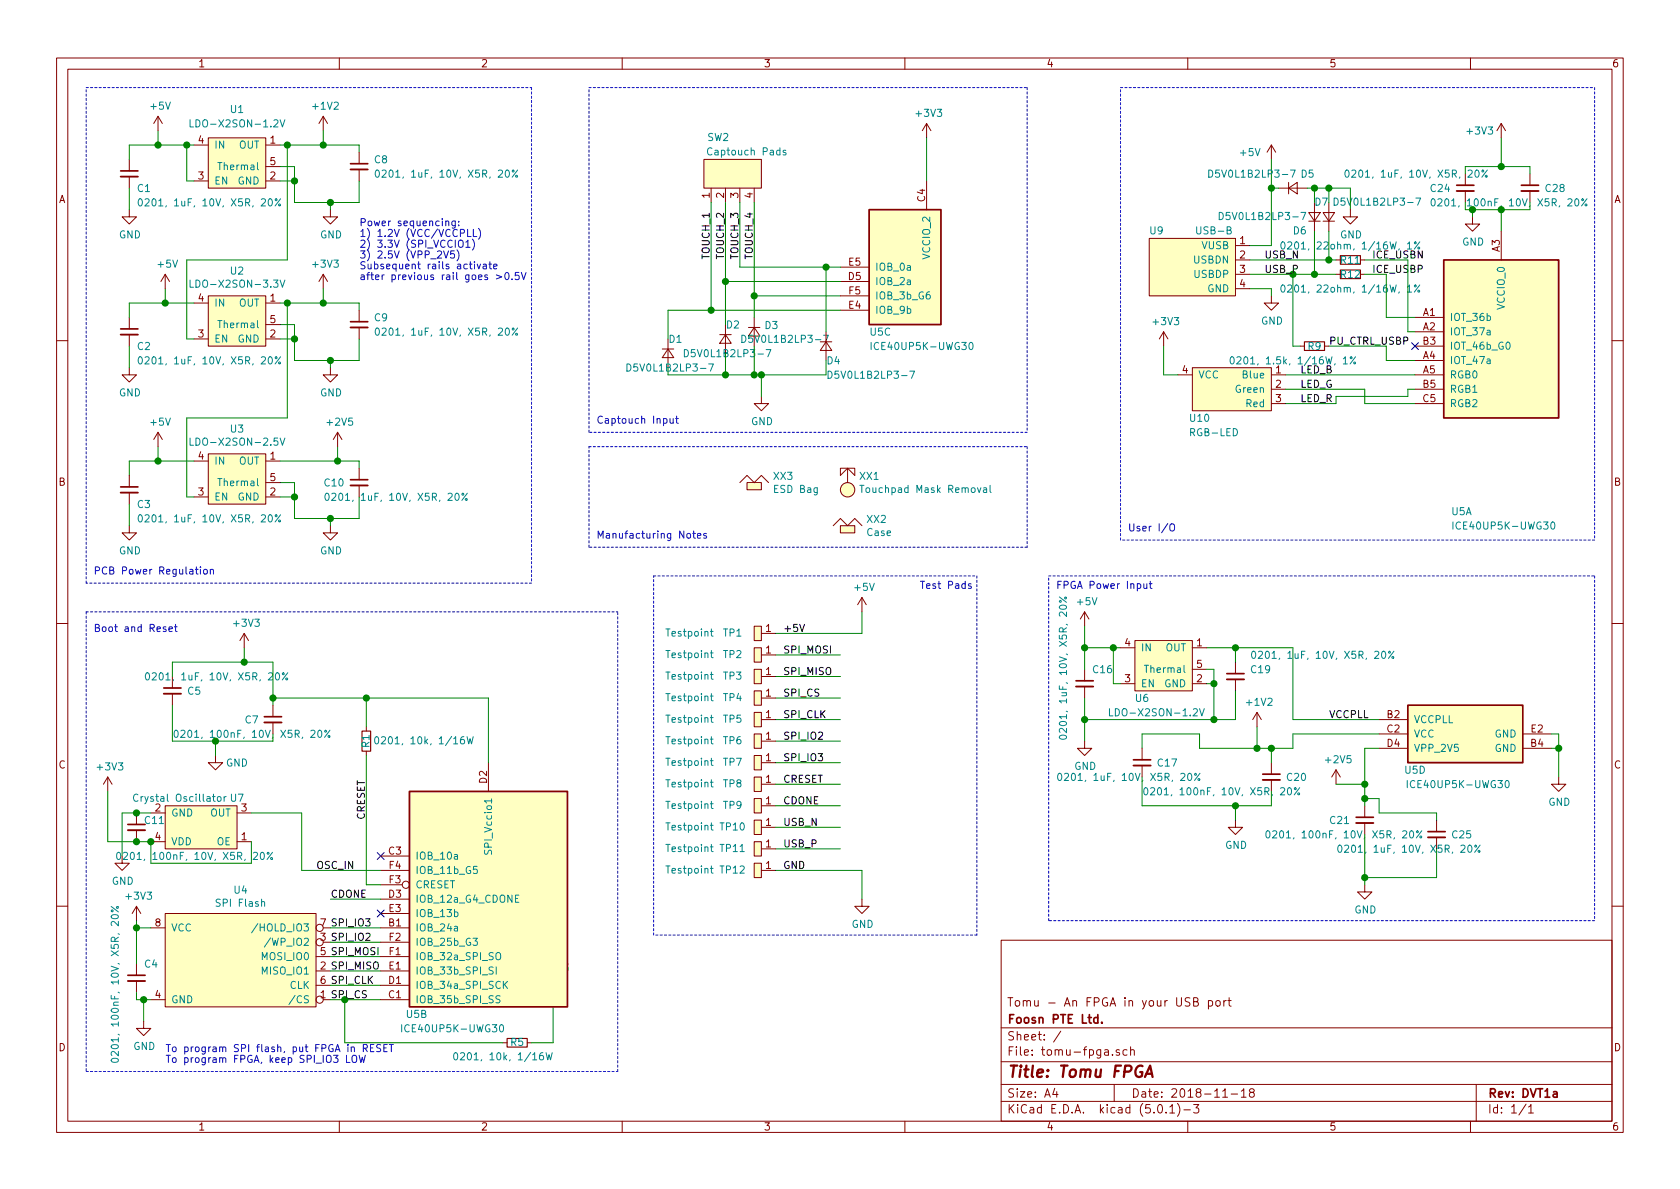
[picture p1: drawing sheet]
<svg xmlns="http://www.w3.org/2000/svg" width="297mm" height="210mm" viewBox="0 0 297 210" stroke-linecap="round" stroke-linejoin="round" font-family="sans-serif">
<defs><g id="words">
<text font-size="2.8" fill="#840000" x="178" y="190.5">Title: Tomu FPGA</text>
<g font-size="2.1" fill="#840000">
<text x="178" y="178">Tomu - An FPGA in your USB port</text>
<text x="178" y="184">Sheet: /</text>
<text x="178" y="181">Foosn PTE Ltd.</text>
<text x="178" y="186.7">File: tomu-fpga.sch</text>
<text x="178" y="196.9">KiCad E.D.A. kicad (5.0.1)-3</text>
<text x="178" y="194.1">Size: A4</text>
<text x="200" y="194.1">Date: 2018-11-18</text>
<text x="263" y="194.1">Rev: DVT1a</text>
<text x="263" y="196.9">Id: 1/1</text>
</g>
<g font-size="1.8" fill="#840000">
<text x="35" y="11.9">1</text>
<text x="85" y="11.9">2</text>
<text x="135" y="11.9">3</text>
<text x="185" y="11.9">4</text>
<text x="235" y="11.9">5</text>
<text x="285" y="11.9">6</text>
<text x="35.1" y="25.4">4</text>
<text x="47.8" y="25.4">1</text>
<text x="47.8" y="29.2">5</text>
<text x="10.4" y="35.9">A</text>
<text x="35.1" y="31.7">3</text>
<text x="47.8" y="31.7">2</text>
<text x="125.5" y="35" transform="rotate(-90 125.5 35)">1</text>
<text x="128" y="35" transform="rotate(-90 128 35)">2</text>
<text x="130.6" y="35" transform="rotate(-90 130.6 35)">3</text>
<text x="133.1" y="35" transform="rotate(-90 133.1 35)">4</text>
<text x="163.6" y="35.7" transform="rotate(-90 163.6 35.7)">C4</text>
<text x="285.4" y="35.9">A</text>
<text x="150.1" y="47">E5</text>
<text x="219.2" y="43.2">1</text>
<text x="219.2" y="45.7">2</text>
<text x="265.2" y="44.5" transform="rotate(-90 265.2 44.5)">A3</text>
<text x="35.1" y="53.3">4</text>
<text x="47.8" y="53.3">1</text>
<text x="150" y="49.5">D5</text>
<text x="150.1" y="52.1">F5</text>
<text x="219.2" y="48.3">3</text>
<text x="219.2" y="50.8">4</text>
<text x="35.1" y="59.7">3</text>
<text x="47.8" y="59.7">2</text>
<text x="47.8" y="57.1">5</text>
<text x="150.1" y="54.6">E4</text>
<text x="251.6" y="55.9">A1</text>
<text x="251.6" y="58.4">A2</text>
<text x="251.6" y="63.5">A4</text>
<text x="251.6" y="61">B3</text>
<text x="209.1" y="66">4</text>
<text x="225.6" y="66">1</text>
<text x="225.6" y="68.6">2</text>
<text x="225.6" y="71.1">3</text>
<text x="251.6" y="66">A5</text>
<text x="251.6" y="68.6">B5</text>
<text x="251.6" y="71.1">C5</text>
<text x="35.1" y="81.3">4</text>
<text x="47.8" y="81.3">1</text>
<text x="10.4" y="85.9">B</text>
<text x="35.1" y="87.6">3</text>
<text x="47.8" y="87.6">2</text>
<text x="47.8" y="85.1">5</text>
<text x="285.4" y="85.9">B</text>
<text x="135.4" y="111.8">1</text>
<text x="135.4" y="115.6">1</text>
<text x="135.4" y="119.4">1</text>
<text x="198.9" y="114.3">4</text>
<text x="211.6" y="114.3">1</text>
<text x="211.6" y="118.1">5</text>
<text x="135.4" y="123.2">1</text>
<text x="198.9" y="120.6">3</text>
<text x="211.6" y="120.6">2</text>
<text x="135.4" y="127">1</text>
<text x="135.4" y="130.8">1</text>
<text x="245.3" y="127">B2</text>
<text x="245.3" y="129.5">C2</text>
<text x="270.7" y="129.5">E2</text>
<text x="10.4" y="135.9">C</text>
<text x="135.4" y="134.6">1</text>
<text x="245.3" y="132.1">D4</text>
<text x="270.7" y="132.1">B4</text>
<text x="285.4" y="135.9">C</text>
<text x="27.5" y="143.5">2</text>
<text x="42.7" y="143.5">3</text>
<text x="86.1" y="138.5" transform="rotate(-90 86.1 138.5)">D2</text>
<text x="135.4" y="138.4">1</text>
<text x="135.4" y="142.2">1</text>
<text x="27.5" y="148.6">4</text>
<text x="42.7" y="148.6">1</text>
<text x="135.4" y="146">1</text>
<text x="135.4" y="149.9">1</text>
<text x="68.7" y="151.1">C3</text>
<text x="68.8" y="153.7">F4</text>
<text x="135.4" y="153.7">1</text>
<text x="68.7" y="158.7">D3</text>
<text x="68.8" y="161.3">E3</text>
<text x="68.8" y="156.2">F3</text>
<text x="27.5" y="163.8">8</text>
<text x="56.7" y="166.4">3 SPI_IO2</text>
<text x="56.7" y="163.8">7 SPI_IO3</text>
<text x="68.7" y="163.8">B1</text>
<text x="68.8" y="166.4">F2</text>
<text x="56.7" y="171.4">2 SPI_MISO</text>
<text x="56.7" y="168.9">5 SPI_MOSI</text>
<text x="56.7" y="174">6 SPI_CLK</text>
<text x="68.7" y="174">D1</text>
<text x="68.8" y="171.4">E1</text>
<text x="68.8" y="168.9">F1</text>
<text x="27.5" y="176.5">4</text>
<text x="68.7" y="176.5">C1</text>
<text x="10.4" y="185.9">D</text>
<text x="285.4" y="185.9">D</text>
<text x="35" y="199.9">1</text>
<text x="85" y="199.9">2</text>
<text x="135" y="199.9">3</text>
<text x="185" y="199.9">4</text>
<text x="235" y="199.9">5</text>
<text x="285" y="199.9">6</text>
</g>
<g font-size="1.8" fill="#008484">
<text x="26.7" y="19.4">+5V</text>
<text x="34.6" y="22.5">LDO-X2SON-1.2V</text>
<text x="40.8" y="20">U1</text>
<text x="55.4" y="19.4">+1V2</text>
<text x="162.1" y="20.7">+3V3</text>
<text x="259.5" y="23.8">+3V3</text>
<text x="37.8" y="26.3">IN</text>
<text x="42.2" y="26.3">OUT</text>
<text x="66.2" y="28.9">C8</text>
<text x="125.1" y="24.9">SW2</text>
<text x="125.6" y="27.5">Captouch Pads</text>
<text x="219.4" y="27.6">+5V</text>
<text x="24.3" y="34">C1</text>
<text x="37.8" y="32.6">EN</text>
<text x="39.1" y="30.1">Thermal</text>
<text x="42" y="32.6">GND</text>
<text x="68.4" y="31.4">0201, 1uF, 10V, X5R, 20%</text>
<text x="214.5" y="31.4">D5V0L1B2LP3-7</text>
<text x="230.1" y="31.4">D5</text>
<text x="239.8" y="31.4">0201, 1uF, 10V, X5R, 20%</text>
<text x="253" y="34">C24</text>
<text x="273.3" y="34">C28</text>
<text x="26.5" y="36.5">0201, 1uF, 10V, X5R, 20%</text>
<text x="203.4" y="41.4">U9</text>
<text x="211.8" y="41.4">USB-B</text>
<text x="216.4" y="38.9">D5V0L1B2LP3-7</text>
<text x="228.7" y="41.4">D6</text>
<text x="232.5" y="36.4">D7</text>
<text x="236.7" y="36.4">D5V0L1B2LP3-7</text>
<text x="21" y="42.2">GND</text>
<text x="28" y="47.3">+5V</text>
<text x="55.4" y="47.3">+3V3</text>
<text x="56.6" y="42.2">GND</text>
<text x="154.7" y="47.9">IOB_0a</text>
<text x="164.5" y="45.7" transform="rotate(-90 164.5 45.7)">VCCIO_2</text>
<text x="211.1" y="46.6">USBDN</text>
<text x="212.5" y="44.1">VUSB</text>
<text x="228.7" y="44.1">0201, 22ohm, 1/16W, 1%</text>
<text x="236.9" y="42.2">GND</text>
<text x="237.1" y="46.7">R11</text>
<text x="258.5" y="43.4">GND</text>
<text x="34.6" y="50.9">LDO-X2SON-3.3V</text>
<text x="40.8" y="48.6">U2</text>
<text x="154.7" y="50.4">IOB_2a</text>
<text x="154.7" y="53">IOB_3b_G6</text>
<text x="211.2" y="49.1">USBDP</text>
<text x="213.5" y="51.7">GND</text>
<text x="228.7" y="51.7">0201, 22ohm, 1/16W, 1%</text>
<text x="237.1" y="49.2">R12</text>
<text x="37.8" y="54.2">IN</text>
<text x="39.1" y="58">Thermal</text>
<text x="42.2" y="54.2">OUT</text>
<text x="66.2" y="56.8">C9</text>
<text x="68.4" y="59.4">0201, 1uF, 10V, X5R, 20%</text>
<text x="128.5" y="58.1">D2</text>
<text x="135.3" y="58.2">D3</text>
<text x="153.9" y="59.4">U5C</text>
<text x="154.7" y="55.5">IOB_9b</text>
<text x="204" y="57.5">+3V3</text>
<text x="223" y="57.4">GND</text>
<text x="256.3" y="56.8">IOT_36b</text>
<text x="256.3" y="59.3">IOT_37a</text>
<text x="266.1" y="54.6" transform="rotate(-90 266.1 54.6)">VCCIO_0</text>
<text x="24.3" y="61.9">C2</text>
<text x="26.5" y="64.4">0201, 1uF, 10V, X5R, 20%</text>
<text x="37.8" y="60.6">EN</text>
<text x="42" y="60.6">GND</text>
<text x="118.3" y="60.6">D1</text>
<text x="121.8" y="63.2">D5V0L1B2LP3-7</text>
<text x="132" y="60.6">D5V0L1B2LP3-7</text>
<text x="146.3" y="64.4">D4</text>
<text x="154.8" y="61.9">ICE40UP5K-UWG30</text>
<text x="219.6" y="64.4">0201, 1.5k, 1/16W, 1%</text>
<text x="231.3" y="61.9">R9</text>
<text x="256.3" y="64.4">IOT_47a</text>
<text x="256.3" y="61.8">IOT_46b_G0</text>
<text x="21" y="70.1">GND</text>
<text x="56.6" y="70.1">GND</text>
<text x="147.2" y="67">D5V0L1B2LP3-7</text>
<text x="211.8" y="66.9">VCC</text>
<text x="218.7" y="69.5">Green</text>
<text x="219.9" y="66.9">Blue</text>
<text x="256.3" y="66.9">RGB0</text>
<text x="256.3" y="69.5">RGB1</text>
<text x="26.7" y="75.3">+5V</text>
<text x="40.8" y="76.5">U3</text>
<text x="58" y="75.3">+2V5</text>
<text x="132.8" y="75.2">GND</text>
<text x="210.5" y="74.6">U10</text>
<text x="210.6" y="77.1">RGB-LED</text>
<text x="220.4" y="72">Red</text>
<text x="256.3" y="72">RGB2</text>
<text x="34.6" y="78.8">LDO-X2SON-2.5V</text>
<text x="37.8" y="82.2">IN</text>
<text x="42.2" y="82.2">OUT</text>
<text x="24.3" y="89.8">C3</text>
<text x="37.8" y="88.5">EN</text>
<text x="39.1" y="86">Thermal</text>
<text x="42" y="88.5">GND</text>
<text x="57.4" y="86">C10</text>
<text x="59.5" y="88.6">0201, 1uF, 10V, X5R, 20%</text>
<text x="136.8" y="84.9">XX3</text>
<text x="137" y="87.2">ESD Bag</text>
<text x="152" y="84.9">XX1</text>
<text x="153.1" y="87.2">Touchpad Mask Removal</text>
<text x="26.5" y="92.4">0201, 1uF, 10V, X5R, 20%</text>
<text x="153.3" y="92.5">XX2</text>
<text x="153.3" y="94.8">Case</text>
<text x="256.7" y="91.1">U5A</text>
<text x="257.6" y="93.6">ICE40UP5K-UWG30</text>
<text x="21" y="98">GND</text>
<text x="56.6" y="98">GND</text>
<text x="151.2" y="104.5">+5V</text>
<text x="190.6" y="107">+5V</text>
<text x="41.5" y="110.8">+3V3</text>
<text x="118" y="112.6">Testpoint</text>
<text x="127.9" y="112.6">TP1</text>
<text x="118" y="116.4">Testpoint</text>
<text x="127.9" y="116.4">TP2</text>
<text x="193.3" y="119">C16</text>
<text x="201.7" y="115.2">IN</text>
<text x="202.9" y="119">Thermal</text>
<text x="206.1" y="115.2">OUT</text>
<text x="221.3" y="119">C19</text>
<text x="223.3" y="116.5">0201, 1uF, 10V, X5R, 20%</text>
<text x="27.7" y="120.3">0201, 1uF, 10V, X5R, 20%</text>
<text x="33.2" y="122.9">C5</text>
<text x="118" y="120.2">Testpoint</text>
<text x="118" y="124">Testpoint</text>
<text x="127.9" y="120.2">TP3</text>
<text x="127.9" y="124">TP4</text>
<text x="200.8" y="124.1">U6</text>
<text x="201.7" y="121.5">EN</text>
<text x="205.9" y="121.5">GND</text>
<text x="220.5" y="124.8">+1V2</text>
<text x="43.4" y="127.9">C7</text>
<text x="67.9" y="131.6">0201, 10k, 1/16W</text>
<text x="118" y="127.8">Testpoint</text>
<text x="118" y="131.6">Testpoint</text>
<text x="127.9" y="127.8">TP5</text>
<text x="127.9" y="131.6">TP6</text>
<text x="188.6" y="128.7" transform="rotate(-90 188.6 128.7)">0201, 1uF, 10V, X5R, 20%</text>
<text x="197.2" y="126.7">LDO-X2SON-1.2V</text>
<text x="249.9" y="127.9">VCCPLL</text>
<text x="249.9" y="130.4">VCC</text>
<text x="264.3" y="130.4">GND</text>
<text x="17.3" y="136.2">+3V3</text>
<text x="40" y="135.6">GND</text>
<text x="65.3" y="132.2" transform="rotate(-90 65.3 132.2)">R1</text>
<text x="118" y="135.4">Testpoint</text>
<text x="127.9" y="135.4">TP7</text>
<text x="189.9" y="136.1">GND</text>
<text x="204.7" y="135.6">C17</text>
<text x="234.5" y="135">+2V5</text>
<text x="248.4" y="136.8">U5D</text>
<text x="249.9" y="133">VPP_2V5</text>
<text x="264.3" y="133">GND</text>
<text x="24.4" y="141.8">Crystal Oscillator</text>
<text x="40.8" y="141.8">U7</text>
<text x="118" y="139.2">Testpoint</text>
<text x="118" y="143">Testpoint</text>
<text x="127.9" y="139.2">TP8</text>
<text x="127.9" y="143">TP9</text>
<text x="189" y="138.1">0201, 1uF, 10V, X5R, 20%</text>
<text x="204.5" y="140.6">0201, 100nF, 10V, X5R, 20%</text>
<text x="227.6" y="138.1">C20</text>
<text x="249.6" y="139.4">ICE40UP5K-UWG30</text>
<text x="273.8" y="142.5">GND</text>
<text x="25.7" y="145.7">C11</text>
<text x="30.2" y="144.4">GND</text>
<text x="30.2" y="149.5">VDD</text>
<text x="37.2" y="144.4">OUT</text>
<text x="38.3" y="149.5">OE</text>
<text x="118" y="146.9">Testpoint</text>
<text x="127.4" y="146.9">TP10</text>
<text x="226.1" y="148.3">0201, 100nF, 10V, X5R, 20%</text>
<text x="235.2" y="145.7">C21</text>
<text x="256.8" y="148.3">C25</text>
<text x="22.9" y="152.1">0201, 100nF, 10V, X5R, 20%</text>
<text x="73.4" y="152">IOB_10a</text>
<text x="73.4" y="154.6">IOB_11b_G5</text>
<text x="87" y="150.5" transform="rotate(-90 87 150.5)">SPI_Vccio1</text>
<text x="118" y="154.5">Testpoint</text>
<text x="118" y="150.7">Testpoint</text>
<text x="127.4" y="154.5">TP12</text>
<text x="127.4" y="150.7">TP11</text>
<text x="216.6" y="150.1">GND</text>
<text x="238.6" y="150.8">0201, 1uF, 10V, X5R, 20%</text>
<text x="19.8" y="156.5">GND</text>
<text x="22.4" y="159.1">+3V3</text>
<text x="38.6" y="160.3">SPI Flash</text>
<text x="41.4" y="158">U4</text>
<text x="73.4" y="159.6">IOB_12a_G4_CDONE</text>
<text x="73.4" y="157.1">CRESET</text>
<text x="239.5" y="161.5">GND</text>
<text x="30.2" y="164.7">VCC</text>
<text x="45.5" y="164.7">/HOLD_IO3</text>
<text x="47.7" y="167.3">/WP_IO2</text>
<text x="73.4" y="164.7">IOB_24a</text>
<text x="73.4" y="162.2">IOB_13b</text>
<text x="73.4" y="167.3">IOB_25b_G3</text>
<text x="150.6" y="164.1">GND</text>
<text x="25.6" y="171.1">C4</text>
<text x="46.5" y="172.3">MISO_IO1</text>
<text x="46.5" y="169.8">MOSI_IO0</text>
<text x="73.4" y="172.3">IOB_33b_SPI_SI</text>
<text x="73.4" y="169.8">IOB_32a_SPI_SO</text>
<text x="96.1" y="171.8">+3V3</text>
<text x="30.2" y="177.4">GND</text>
<text x="51.2" y="174.9">CLK</text>
<text x="51.9" y="177.4">/CS</text>
<text x="73.4" y="177.4">IOB_35b_SPI_SS</text>
<text x="73.4" y="174.9">IOB_34a_SPI_SCK</text>
<text x="21" y="185.6" transform="rotate(-90 21 185.6)">0201, 100nF, 10V, X5R, 20%</text>
<text x="23.6" y="185.7">GND</text>
<text x="71.8" y="182.5">ICE40UP5K-UWG30</text>
<text x="71.9" y="180">U5B</text>
<text x="90.3" y="185">R5</text>
<text x="81.9" y="187.5">0201, 10k, 1/16W</text>
</g>
<g font-size="1.8" fill="#0000c2">
<text x="63.5" y="40">Power sequencing:</text>
<text x="63.5" y="41.9">1) 1.2V (VCC/VCCPLL)</text>
<text x="63.5" y="43.8">2) 3.3V (SPI_VCCIO1)</text>
<text x="63.5" y="45.7">3) 2.5V (VPP_2V5)</text>
<text x="63.5" y="47.6">Subsequent rails activate</text>
<text x="63.5" y="49.5">after previous rail goes &gt;0.5V</text>
<text x="105.4" y="74.9">Captouch Input</text>
<text x="105.4" y="95.2">Manufacturing Notes</text>
<text x="199.4" y="94">User I/O</text>
<text x="16.5" y="101.6">PCB Power Regulation</text>
<text x="162.6" y="104.1">Test Pads</text>
<text x="186.7" y="104.1">FPGA Power Input</text>
<text x="16.5" y="111.8">Boot and Reset</text>
<text x="29.2" y="186">To program SPI flash, put FPGA in RESET</text>
<text x="29.2" y="188">To program FPGA, keep SPI_IO3 LOW</text>
</g>
<g font-size="1.8" fill="#008400">
<text x="255.3" y="36.5">0201, 100nF, 10V, X5R, 20%</text>
<text x="111.7" y="65.7">D5V0L1B2LP3-7</text>
<text x="33" y="130.5">0201, 100nF, 10V, X5R, 20%</text>
</g>
<g font-size="1.8">
<text x="125.5" y="46" transform="rotate(-90 125.5 46)">TOUCH_1</text>
<text x="128" y="46" transform="rotate(-90 128 46)">TOUCH_2</text>
<text x="130.6" y="46" transform="rotate(-90 130.6 46)">TOUCH_3</text>
<text x="133.1" y="46" transform="rotate(-90 133.1 46)">TOUCH_4</text>
<text x="223.5" y="45.7">USB_N</text>
<text x="242.6" y="45.7">ICE_USBN</text>
<text x="223.5" y="48.3">USB_P</text>
<text x="242.6" y="48.3">ICE_USBP</text>
<text x="234.9" y="61">PU_CTRL_USBP</text>
<text x="229.9" y="66">LED_B</text>
<text x="229.9" y="68.6">LED_G</text>
<text x="229.9" y="71.1">LED_R</text>
<text x="138.4" y="111.8">+5V</text>
<text x="138.4" y="115.6">SPI_MOSI</text>
<text x="138.4" y="119.4">SPI_MISO</text>
<text x="138.4" y="123.2">SPI_CS</text>
<text x="138.4" y="127">SPI_CLK</text>
<text x="138.4" y="130.8">SPI_IO2</text>
<text x="234.9" y="127">VCCPLL</text>
<text x="138.4" y="134.6">SPI_IO3</text>
<text x="138.4" y="138.4">CRESET</text>
<text x="138.4" y="142.2">CDONE</text>
<text x="64.5" y="145" transform="rotate(-90 64.5 145)">CRESET</text>
<text x="138.4" y="149.9">USB_P</text>
<text x="138.4" y="146">USB_N</text>
<text x="55.9" y="153.7">OSC_IN</text>
<text x="138.4" y="153.7">GND</text>
<text x="58.4" y="158.7">CDONE</text>
<text x="56.7" y="176.5">1 SPI_CS</text>
</g>
</g></defs>
<g fill="none" stroke="#840000" stroke-width=".18">
<path d="M10 10.3h277v189.9h-277zM12 12.2h273v186.1h-273zM60 10.3v1.9M110 10.3v1.9M160 10.3v1.9M210 10.3v1.9M260 10.3v1.9M22.9 37.1v1.2h1.2l-1.2 1.3-1.3-1.3h1.3M22.9 28.2v2M22.9 31.2v2.1M27.9 20.6v2.5M27.9 20.6l-.7 1.2"/>
<path d="M27.9 20.6l.8 1.2M34.3 25.6h2.5M34.3 32h2.5M36.8 24.4h10.2v8.9h-10.2zM47 25.6h2.5M47 32h2.5M47 29.5h2.5M57.1 20.6v2.5M57.1 20.6l-.7 1.2M57.1 20.6l.8 1.2M58.4 37.1v1.2h1.3l-1.3 1.3-1.3-1.3h1.3M63.5 26.9v2.1"/>
<path d="M63.5 30v2M124.5 28.2h10.1v5.1h-10.1zM125.7 33.3v2.5M128.3 33.3v2.5M130.8 33.3v2.5M133.3 33.3v2.5M163.8 21.8l-.7 1.3M163.8 21.8v2.6M163.8 32v5.1M163.8 21.8l.8 1.3M224.8 25.6l-.8 1.3M224.8 25.6v2.6"/>
<path d="M224.8 25.6l.8 1.3M226.1 33.3h5M227.8 33.3l1.6-1v2zM227.8 32.3v2M231.4 37.6h2l-1 1.5zM231.4 39.1h2M232.4 35.8v5.1M233.9 37.6h2.1l-1.1 1.5zM233.9 39.1h2.1M234.9 35.8v5.1M238.8 37.1v1.2h1.2l-1.2 1.3-1.3-1.3h1.3M259.1 30.7v2.1"/>
<path d="M259.1 33.8v2M260.3 38.3v1.3h1.3l-1.3 1.3-1.2-1.3h1.2M265.4 21.8l-.7 1.3M265.4 21.8v2.6M265.4 21.8l.8 1.3M270.5 30.7v2.1M270.5 33.8v2M22.9 56.1v2.1M22.9 59.2v2M29.2 48.5l-.8 1.3M29.2 48.5v2.5M29.2 48.5l.8 1.3"/>
<path d="M34.3 53.6h2.5M34.3 59.9h2.5M36.8 52.3h10.2v8.9h-10.2zM47 53.6h2.5M47 59.9h2.5M47 57.4h2.5M57.1 48.5l-.7 1.3M57.1 48.5v2.5M57.1 48.5l.8 1.3M63.5 54.9v2M63.5 57.9v2M118.1 59.9v5.1"/>
<path d="M127.3 59.2h2M128.3 59.2l1 1.5h-2zM128.3 57.4v5.1M132.3 57.9h2.1M133.3 57.9l1.1 1.5h-2.1zM133.3 56.1v3.3M146 58.7v5M148.6 49.8h5.1M148.6 54.9h5.1M148.6 47.2h5.1M148.6 52.3h5.1M203.2 42.2h15.2v10.1h-15.2z"/>
<path d="M205.7 58.7l-.7 1.2M205.7 58.7v2.5M205.7 58.7l.8 1.2M218.4 43.4h2.6M218.4 46h2.6M218.4 48.5h2.6M218.4 51h2.6M224.8 52.3v1.3h1.3l-1.3 1.3-1.3-1.3h1.3M236.2 46h.8M236.2 48.5h.8M240.5 46h.8M240.5 48.5h.8"/>
<path d="M250.2 56.1h5.1M250.2 58.7h5.1M265.4 40.9v5.1M10 60.2h2M22.9 65v1.3h1.2l-1.2 1.3-1.3-1.3h1.3M27.9 76.4l-.7 1.3M27.9 76.4v2.6M27.9 76.4l.8 1.3M58.4 65v1.3h1.3l-1.3 1.3-1.3-1.3h1.3M59.7 76.4l-.8 1.3M59.7 76.4v2.6M59.7 76.4l.8 1.3"/>
<path d="M117.1 61.7h2M118.1 61.7l1 1.5h-2zM134.6 70.1v1.3h1.3l-1.3 1.2-1.3-1.2h1.3M145 60.4h2.1M146 60.4l1.1 1.6h-2.1zM208.3 66.3h2.5M210.8 65h14v7.6h-14zM224.8 66.3h2.5M224.8 68.8h2.5M224.8 71.4h2.5M229.9 61.2h.7M234.2 61.2h.7"/>
<path d="M250.2 66.3h5.1M250.2 68.8h5.1M250.2 71.4h5.1M250.2 61.2h5.1M250.2 63.7h5.1M285 60.2h2M22.9 93v1.2h1.2l-1.2 1.3-1.3-1.3h1.3M22.9 84.1v2M22.9 87.1v2M34.3 81.5h2.5M34.3 87.9h2.5M36.8 80.3h10.2v8.8h-10.2z"/>
<path d="M47 81.5h2.5M47 87.9h2.5M47 85.3h2.5M58.4 93v1.2h1.3l-1.3 1.3-1.3-1.3h1.3M63.5 82.8v2M63.5 85.8v2.1M130.8 85.3l1.3-1.2 1.2 1.2 1.3-1.2 1.3 1.2M132.1 85.3h2.5v1.3h-2.5zM134.6 86.6h.1M147.3 93l1.3-1.3 1.3 1.3 1.2-1.3 1.3 1.3M148.6 93h2.5v1.2h-2.5zM149.9 82.8h-1.3v1.3l1.3-1.3 1.2 1.3v-1.3h-1.2v2.5"/>
<path d="M151.1 94.2h.1M10 110.3h2M30.5 119.6v2.1M43.2 112l-.8 1.3M43.2 112v2.5M43.2 112l.7 1.3M133.3 114.5h1.3v2.6h-1.3zM133.3 118.4h1.3v2.5h-1.3zM133.3 110.7h1.3v2.6h-1.3zM134.6 115.8h2.6M134.6 119.6h2.6M134.6 112h2.6"/>
<path d="M152.4 105.7l-.8 1.2M152.4 105.7v2.5M152.4 105.7l.8 1.2M191.8 108.2v2.5M191.8 118.4v2M191.8 108.2l-.8 1.3M191.8 108.2l.7 1.3M198.1 114.5h2.6M200.7 113.3h10.1v8.9h-10.1zM210.8 114.5h2.6M210.8 118.4h2.6M218.4 117.1v2"/>
<path d="M285 110.3h2M19 137.4l-.7 1.3M19 137.4v2.5M19 137.4l.8 1.3M30.5 122.7v2M38.1 133.6v1.3h1.3l-1.3 1.2-1.3-1.2h1.3M48.3 124.7v2M48.3 127.8v2M64.8 128.5v.8M64.8 132.8v.8M86.4 134.9v5M133.3 122.2h1.3v2.5h-1.3z"/>
<path d="M133.3 126h1.3v2.5h-1.3zM133.3 129.8h1.3v2.5h-1.3zM133.3 133.6h1.3v2.5h-1.3zM133.3 137.4h1.3v2.5h-1.3zM134.6 127.2h2.6M134.6 123.4h2.6M134.6 131.1h2.6M134.6 134.9h2.6M134.6 138.7h2.6M191.8 131.1v1.2h1.2l-1.2 1.3-1.3-1.3h1.3M191.8 121.4v2M198.1 120.9h2.6"/>
<path d="M201.9 132.3v2.1M201.9 135.4v2M210.8 120.9h2.6M218.4 120.1v2.1M222.2 126l-.7 1.2M222.2 126v2.5M222.2 126l.8 1.2M224.8 134.9v2M224.8 137.9v2M236.2 136.1l-.7 1.3M236.2 136.1v2.6M236.2 136.1l.8 1.3"/>
<path d="M243.8 127.2h5.1M243.8 132.3h5.1M243.8 129.8h5.1M269.2 132.3h5.1M269.2 129.8h5.1M275.6 137.4v1.3h1.3l-1.3 1.2-1.3-1.2h1.3M21.6 151.4v1.2h1.3l-1.3 1.3-1.3-1.3h1.3M24.1 143.8v2M24.1 146.8v2M26.7 148.8h2.5M26.7 143.8h2.5M29.2 142.5h12.7v7.6h-12.7z"/>
<path d="M41.9 148.8h2.5M41.9 143.8h2.5M67.3 153.9h5.1M67.3 151.4h5.1M67.3 159h5.1M67.3 156.5h3.8M133.3 141.2h1.3v2.6h-1.3zM133.3 152.6h1.3v2.6h-1.3zM133.3 145h1.3v2.6h-1.3zM133.3 148.8h1.3v2.6h-1.3zM134.6 142.5h2.6M134.6 153.9h2.6"/>
<path d="M134.6 146.3h2.6M134.6 150.1h2.6M152.4 159v1.3h1.3l-1.3 1.2-1.3-1.2h1.3M218.4 145v1.3h1.3l-1.3 1.3-1.2-1.3h1.2M241.3 156.5v1.2h1.3l-1.3 1.3-1.3-1.3h1.3M241.3 142.5v2M241.3 145.5v2.1M254 145v2.1M254 148.1v2M10 160.2h2M24.1 160.3l-.7 1.2M24.1 160.3v2.5"/>
<path d="M24.1 170.4v2.1M24.1 173.5v2M24.1 160.3l.8 1.2M26.7 176.8h2.5M26.7 164.1h2.5M29.2 161.5h26.7v16.5h-26.7zM55.9 171.7h2.5M55.9 169.2h2.5M55.9 174.2h2.5M67.3 171.7h5.1M67.3 176.8h5.1M67.3 169.2h5.1"/>
<path d="M67.3 174.2h5.1M67.3 164.1h5.1M67.3 161.5h5.1M67.3 166.6h5.1M97.8 173l-.8 1.2M97.8 173v2.5M97.8 173l.8 1.2M177 166.3h108v32h-108zM211 177.1l.8-.1v-.3l-.1-.2-.7-.1v1.5h.6l.3-.3a.41 .41 0 0 0-.4-.5M213.7 177l.4-.1 .3 .3-.1 .6-.2 .1-.4-.1M213.7 176.9v1.5M215 177.1l.2-.2 .5 .2v.7l-.2 .1-.5-.1z"/>
<path d="M216.4 176.9v1M216.8 176.9l-.4 .3M217.1 176.9h.6M217.3 176.4v1.3l.4 .2M285 160.2h2M25.4 180.6v1.3h1.3l-1.3 1.2-1.3-1.2h1.3M60 198.3v1.9M88.9 184.4h.8M93.2 184.4h.8M110 198.3v1.9M160 198.3v1.9M177 194.8h108"/>
<path d="M177 191.8h108M177 187.8h108M177 181.8h108M186.5 192.5l-.4 1h1M186.8 193v1M187.6 182.3l-1.3 2M196.7 186.5v.1M197 191.8v3M197.9 185.7a.37 .37 0 0 0-.6 .1l.1 .2 .5 .2 .1 .1-.2 .3-.5-.1M199.3 185.7l-.5-.1-.2 .3 .1 .6h.6M199.9 185.7h.1a.37 .37 0 0 1 .6 .1v.8M199.9 185.1v1.5"/>
<path d="M204.8 195.5l.4-.2a.94 .94 0 0 1 0 1.5 .79 .79 0 0 1-.4-1.3zM206.2 196.7v.1M206.8 195.8l.5-.5v1.5M206.8 196.8h.9M208.2 195.1a1.71 1.71 0 0 1 0 2.3M209.3 196.3h1.2M210 198.3v1.9M211 195.3h1l-.5 .6 .4 .1v.7l-.2 .1-.7-.1M216.2 194h.8M217.7 193.5h1.1M219.5 193l.4-.5v1.5M219.5 194h.8"/>
<path d="M221.2 193.2l-.3-.3 .1-.2 .2-.2 .4 .1 .2 .2-.1 .2-.6 .2a.48 .48 0 0 0-.1 .7l.2 .1 .5-.1a.48 .48 0 0 0-.1-.7h-.1M260 198.3v1.9M261 191.8v6.5M269.8 195.2l-1.2 2M270.3 195.8l.4-.5v1.5M270.3 196.8h.8"/>
<circle cx="149.9" cy="86.6" r="1.27"/>
<circle cx="71.8" cy="156.5" r=".63"/>
<circle cx="56.5" cy="166.6" r=".63"/>
<circle cx="56.5" cy="164.1" r=".63"/>
<circle cx="56.5" cy="176.8" r=".63"/>
</g>
<g fill="none" stroke="#840000" stroke-width=".3">
<path d="M21.3 30.2h3.1M62 29h3M153.7 37.1h12.7v20.3h-12.7zM257.6 32.8h3M269 32.8h3M21.3 58.2h3.1M62 56.9h3M255.3 46h20.3v27.9h-20.3zM21.3 86.1h3.1M62 84.8h3M216.9 119.1h3.1M29 121.7h3"/>
<path d="M46.7 126.7h3.1M72.4 139.9h27.9v38.1h-27.9zM190.2 120.4h3.1M200.4 134.4h3.1M223.3 136.9h3M248.9 124.7h20.3v10.2h-20.3zM22.6 145.8h3.1M239.8 144.5h3M252.5 147.1h3M22.6 172.5h3.1M194.1 179.4v1.5M194.1 180l-.4-.1-.3 .3 .1 .6h.6"/>
<path d="M194.8 180.8v.1M274.7 193.1h.5l.1 .9M275.3 193.4l-.5 .1a.29 .29 0 0 0-.2 .2 .29 .29 0 0 0 .2 .3l.5-.1"/>
</g>
<path d="M202.4 190.4l1-2 .4 2M202.7 189.9h1" fill="none" stroke="#840000" stroke-width=".41"/>
<g fill="none" stroke="#008400" stroke-width=".18">
<path d="M22.9 33.3v3.8M27.9 23.1v2.5M33 25.6v6.4h1.3M34.3 25.6h-11.4v2.6M49.5 29.5h2.6v6.3h11.4v-3.8M49.5 25.6h14v1.3M49.5 32h2.6M50.8 25.6v20.4h-17.8v13.9h1.3M57.1 23.1v2.5M58.4 35.8v1.3M125.7 35.8v19.1M128.3 35.8v21.6"/>
<path d="M130.8 35.8v11.4h17.8M133.3 35.8v20.3M163.8 24.4v7.6M224.8 28.2v15.2h-3.8M224.8 33.3h1.3M231.1 33.3h7.7v3.8M232.4 33.3v2.5M234.9 33.3v2.5M259.1 30.7v-1.2h11.4v1.2M265.4 24.4v5.1M265.4 37.1v3.8M270.5 37.1h-10.2v1.2"/>
<path d="M29.2 51v2.6M34.3 53.6h-11.4v2.5M49.5 57.4h2.6v6.3h11.4v-3.8M49.5 53.6h14v1.3M49.5 59.9h2.6M50.8 53.6v20.3h-17.8v14h1.3M57.1 51v2.6M128.3 49.8h20.3M133.3 52.3h15.3M146 47.2v11.5M148.6 54.9h-30.5v5M221 51h3.8v1.3"/>
<path d="M221 46h15.2M221 48.5h15.2M228.6 48.5v12.7h1.3M232.4 40.9v7.6M234.9 40.9v5.1M241.3 46h7.6v12.7h1.3M241.3 48.5h3.8v7.6h5.1M22.9 61.2v3.8M27.9 79v2.5M58.4 63.7v1.3M59.7 79v2.5M128.3 62.5v3.8"/>
<path d="M133.3 61.2v5.1M134.6 66.3v3.8M146 63.7v2.6h-27.9M205.7 61.2v5.1h2.6M227.3 68.8h14v2.6h8.9M227.3 66.3h22.9M234.9 61.2h10.2v2.5h5.1M250.2 68.8h-1.3v1.3h-12.7v1.3h-8.9M22.9 89.1v3.9M34.3 81.5h-11.4v2.6M49.5 85.3h2.6v6.4h11.4v-3.8M49.5 81.5h14v1.3"/>
<path d="M49.5 87.9h2.6M58.4 91.7v1.3M30.5 119.6v-2.5h17.8v7.6M43.2 114.5v2.6M137.2 115.8h11.4M137.2 119.6h11.4M152.4 108.2v3.8h-15.2M191.8 110.7v7.7M191.8 114.5h6.3M196.8 114.5v6.4h1.3M213.4 114.5h15.2v12.7h15.2M213.4 118.4h1.2v8.8"/>
<path d="M218.4 114.5v2.6M19 139.9v8.9h7.7v3.8h17.7v-3.8M30.5 124.7v6.4h17.8M38.1 131.1v2.5M48.3 123.4h38.1v11.5M64.8 123.4v5.1M64.8 133.6v22.9h2.5M137.2 127.2h11.4M137.2 138.7h11.4M137.2 131.1h11.4M137.2 123.4h11.4M137.2 134.9h11.4"/>
<path d="M191.8 123.4v7.7M201.9 137.4v5.1h22.9v-2.6M213.4 120.9h1.2M218.4 122.2v5h-26.6M222.2 128.5v3.8M224.8 132.3v2.6M236.2 138.7h5.1M243.8 129.8h-15.2v2.5h-16.5v-2.5h-10.2v2.5M243.8 132.3h-2.5v10.2M274.3 129.8h1.3v7.6M274.3 132.3h1.3M26.7 143.8h-5.1v7.6"/>
<path d="M44.4 143.8h8.9v10.1h14M58.4 159h8.9M137.2 142.5h11.4M137.2 146.3h11.4M137.2 150.1h11.4M137.2 153.9h15.2v5.1M218.4 142.5v2.5M241.3 147.6v8.9M241.3 141.2h2.5v2.6h10.2v1.2M254 150.1v5.1h-12.7M24.1 175.5v1.3h2.6M24.1 162.8v7.6"/>
<path d="M24.1 164.1h2.6M25.4 176.8v3.8M58.4 174.2h8.9M58.4 171.7h8.9M58.4 169.2h8.9M58.4 166.6h8.9M58.4 164.1h8.9M67.3 176.8h-6.3v7.6h27.9M97.8 175.5v8.9h-3.8"/>
</g>
<g fill="none" stroke="#840000" stroke-width=".33">
<path d="M21.3 31.2h3.1M62 30h3M257.6 33.8h3M269 33.8h3M21.3 59.2h3.1M62 57.9h3M21.3 87.1h3.1M62 85.8h3M29 122.7h3M46.7 127.8h3.1M190.2 121.4h3.1M200.4 135.4h3.1"/>
<path d="M216.9 120.1h3.1M223.3 137.9h3M22.6 146.8h3.1M239.8 145.5h3M252.5 148.1h3M22.6 173.5h3.1"/>
</g>
<g fill="none" stroke="#008484" stroke-width=".18">
<path d="M24.6 35.3l.1-.2a.67 .67 0 0 1 .5 .7 .67 .67 0 0 1-.5 .6l-.3-.5zM25.7 35.3l.4-.2 .3 .4-.1 .2-.7 .7h.8M33.6 21.2v1.2h.6M47.5 35.3l.2-.2a.67 .67 0 0 1 .5 .7 .67 .67 0 0 1-.5 .6l-.2-.2-.1-.3zM48.7 35.2h.2v.3h-.2zM49.3 36.1h.2v.3h-.2zM49.5 21.2l.4 1.2 .5-1.2M49.6 35.1l-1 1.3M66.5 30.1h.1a.67 .67 0 0 1 .5 .6 .67 .67 0 0 1-.5 .6 .83 .83 0 0 1-.1-1.2zM67.6 30.2l.4-.1 .3 .3-.1 .2-.7 .7h.8M89.5 30.2l.1-.1a.67 .67 0 0 1 .5 .6 .67 .67 0 0 1-.5 .6l-.2-.2-.1-.2zM90.6 30.1h.3v.3h-.3z"/>
<path d="M91.2 31h.2v.3h-.2zM91.5 30.1l-.9 1.2M138.9 26.6h-.3l-.1 .1v.2l.4 .1v.4h-.4M213.7 30.1a.64 .64 0 0 1 .7 .6 .64 .64 0 0 1-.7 .6zM215.6 37.6a.64 .64 0 0 1 .7 .6 .64 .64 0 0 1-.7 .6zM228.2 30.1h.8l-.5 1.2M230 37.6h.9l-.6 1.2M235.9 35a.64 .64 0 0 1 .7 .7 .64 .64 0 0 1-.7 .6zM237.9 30.2l.2-.1a.67 .67 0 0 1 .4 .6 .67 .67 0 0 1-.4 .6l-.3-.4zM239 30.2l.5-.1 .2 .3v.2l-.7 .7h.7M250.3 35h.9l-.6 1.3M253.1 35.3l.2-.2a.69 .69 0 0 1 .5 .7 .69 .69 0 0 1-.5 .6l-.2-.1-.1-.4z"/>
<path d="M254.2 35.3l.5-.2 .3 .4-.8 .9h.8M260.9 30.2l.2-.1a.67 .67 0 0 1 .4 .6 .67 .67 0 0 1-.4 .6l-.3-.2v-.2zM262.1 30.1h.2v.3h-.2zM262.7 31h.2v.3h-.2zM263 30.1l-1 1.2M278.5 35.3l.2-.2a.69 .69 0 0 1 .5 .7 .69 .69 0 0 1-.5 .6l-.2-.1-.1-.4zM279.7 35.2h.2v.3h-.2zM280.6 35.1l-1 1.3M33.6 49.5v1.3h.6M49.5 49.5l.4 1.3 .5-1.3M66.5 58.1l.1-.1a.67 .67 0 0 1 .5 .6 .67 .67 0 0 1-.5 .7 .83 .83 0 0 1-.1-1.2zM67.6 58.1l.4-.1 .3 .4-.1 .2-.7 .7h.8"/>
<path d="M89.5 58.1l.1-.1a.67 .67 0 0 1 .5 .6 .67 .67 0 0 1-.5 .7l-.2-.3-.1-.2zM90.6 58.1h.3v.2h-.3zM91.2 59h.2v.2h-.2zM91.5 58l-.9 1.3M131.2 59.3a.64 .64 0 0 1 .7 .6 .64 .64 0 0 1-.7 .6zM145.6 59.3h.9l-.6 1.2M226.6 50.5l.2-.1a.67 .67 0 0 1 .4 .6 .67 .67 0 0 1-.4 .7 .83 .83 0 0 1-.2-1.2zM226.6 42.8h.2a.67 .67 0 0 1 .4 .6 .67 .67 0 0 1-.4 .6 .83 .83 0 0 1-.2-1.2zM227.7 50.5l.5-.1 .2 .3-.1 .2-.7 .8h.8M227.7 42.9l.5-.1 .2 .3-.1 .2-.7 .7h.8M248.8 50.7l.4-.3v1.3M248.8 43.1l.4-.3v1.2"/>
<path d="M248.8 51.7h.8M250.1 50.5h.3v.2h-.3zM250.1 42.8h.3v.3h-.3zM250.7 51.4h.3v.2h-.3zM250.7 43.7h.3v.3h-.3zM251 50.4l-.9 1.3M251 42.8l-.9 1.2M24.6 63.2l.1-.1a.67 .67 0 0 1 .5 .6 .67 .67 0 0 1-.5 .7 .83 .83 0 0 1-.1-1.2zM25.7 63.2l.4-.1 .3 .3-.1 .2-.7 .8h.8M33.6 77.5v1.2h.6M47.6 63.2l.1-.1a.67 .67 0 0 1 .5 .6 .67 .67 0 0 1-.5 .7 .83 .83 0 0 1-.1-1.2zM48.7 63.2h.2v.2h-.2z"/>
<path d="M49.3 64.1h.2v.2h-.2zM49.5 77.5l.4 1.2 .5-1.2M49.6 63.1l-1 1.3M110.8 64.4a.64 .64 0 0 1 .8 .6 .64 .64 0 0 1-.8 .6zM121 61.8a.64 .64 0 0 1 .7 .7 .64 .64 0 0 1-.7 .6zM125.3 64.4h.8l-.5 1.2M135.5 61.8h.8l-.5 1.3M146.4 65.6a.64 .64 0 0 1 .7 .7 .64 .64 0 0 1-.7 .6zM154 60.5v1.3M160.9 65.6h.8l-.5 1.3M171.4 60.7l.2-.2a.69 .69 0 0 1 .5 .7 .69 .69 0 0 1-.5 .6l-.2-.2-.1-.3zM217.6 63.2l.2-.1a.69 .69 0 0 1 .4 .6 .69 .69 0 0 1-.4 .7l-.2-.2-.1-.3z"/>
<path d="M218.7 63.2l.5-.1 .2 .3-.8 1h.8M237.5 64.4h.7M238.8 63.2h.2v.2h-.2zM239.4 64.1h.2v.2h-.2zM239.7 63.1l-1 1.3M24.6 91.2l.1-.2a.67 .67 0 0 1 .5 .7 .67 .67 0 0 1-.5 .6l-.3-.5zM25.7 91.2l.4-.2 .3 .4-.1 .2-.7 .7h.8M47.5 91.2l.2-.2a.67 .67 0 0 1 .5 .7 .67 .67 0 0 1-.5 .6l-.2-.2-.1-.3zM48.7 91.1h.2v.2h-.2zM49.3 92h.2v.2h-.2zM49.6 91l-1 1.3M57.6 87.3l.2-.1a.67 .67 0 0 1 .4 .7 .67 .67 0 0 1-.4 .6l-.3-.5z"/>
<path d="M58.7 87.3l.5-.1 .2 .4-.1 .2-.7 .7h.8M80.6 87.3l.1-.1a.67 .67 0 0 1 .5 .7 .67 .67 0 0 1-.5 .6l-.2-.2-.1-.3zM81.7 87.3h.3v.2h-.3zM82.3 88.2h.2v.2h-.2zM82.6 87.2l-.9 1.3M152 85.8h.8M152.4 85.8v1.3M173.9 86.3h.5v.8M174.4 86.6h-.4l-.1 .2v.2h.5M175.1 85.8v1.1l.1 .2M256.9 92.3v1.3M274.3 92.4l.2-.1a.69 .69 0 0 1 .4 .6 .69 .69 0 0 1-.4 .7l-.3-.3v-.2z"/>
<path d="M25.8 119.1l.2-.1a.67 .67 0 0 1 .5 .6 .67 .67 0 0 1-.5 .6l-.3-.4zM26.9 119.1l.5-.1 .2 .3v.2l-.7 .7h.7M48.8 119.1l.2-.1a.67 .67 0 0 1 .4 .6 .67 .67 0 0 1-.4 .6l-.3-.2v-.2zM50 119h.2v.3h-.2zM50.6 119.9h.2v.3h-.2zM50.9 119l-1 1.2M125.6 115.5h.5M125.6 119.3h.5M125.6 111.7h.5M125.8 115v1.1l.3 .2M125.8 118.8v1.1l.3 .2M125.8 111.2v1.1l.3 .2"/>
<path d="M187.3 105.6l1.3 .9M187.4 106.2h.2v.3h-.2zM187.4 107.1a.68 .68 0 0 1 1.2 .3 .72 .72 0 0 1-1.3-.1zM188.3 105.6h.2v.3h-.2zM221.4 115.3l.2-.1a.67 .67 0 0 1 .4 .6 .67 .67 0 0 1-.4 .6l-.3-.5zM222.5 115.3l.5-.1 .2 .3v.2l-.7 .7h.7M244.4 115.2h.2a.67 .67 0 0 1 .4 .6 .67 .67 0 0 1-.4 .6 .83 .83 0 0 1-.2-1.2zM245.5 115.2h.3v.3h-.3zM246.2 116.1h.2v.3h-.2zM246.5 115.2l-1 1.2M30.9 129.3l.2-.2a.69 .69 0 0 1 .4 .7 .69 .69 0 0 1-.4 .6l-.2-.1-.1-.4zM32 129.3l.5-.2 .2 .4-.8 .9h.8"/>
<path d="M56.3 129.3l.2-.2a.69 .69 0 0 1 .4 .7 .69 .69 0 0 1-.4 .6l-.2-.1-.1-.4zM57.5 129.2h.2v.2h-.2zM58.3 129.1l-.9 1.3M66.4 130.4l.1-.1a.69 .69 0 0 1 .5 .6 .69 .69 0 0 1-.5 .6l-.2-.2-.1-.2zM67.4 130.4l.5-.1 .3 .3-.1 .2-.7 .7h.8M82.6 130.3l.3 1.2 .2-.9 .3 .9 .3-1.2M125.6 123.1h.5M125.6 126.9h.5M125.6 130.7h.5M125.6 134.5h.5M125.6 138.3h.5M125.8 122.7v1l.3 .2"/>
<path d="M125.8 126.5v1.1l.3 .1M125.8 130.3v1.1l.3 .1M125.8 134.1v1.1l.3 .2M125.8 137.9v1.1l.3 .2M187.2 136.8l.1-.1a.67 .67 0 0 1 .4 .7 .67 .67 0 0 1-.4 .6 .83 .83 0 0 1-.1-1.2zM187.4 130.2a.83 .83 0 0 1 1.2 .1 .67 .67 0 0 1-.7 .4 .67 .67 0 0 1-.6-.4zM188.2 136.9l.5-.2 .2 .4v.2l-.7 .7h.7M188.6 128.8v.8l-.7-.8h-.2l-.4 .2 .1 .5M196.2 125.3v1.3h.6M202.3 139.4l.2-.1a.69 .69 0 0 1 .5 .6 .69 .69 0 0 1-.5 .7l-.2-.2-.1-.3zM203.4 139.4l.5-.1 .3 .3-.8 1h.8M210.1 136.9l.2-.2a.67 .67 0 0 1 .4 .7 .67 .67 0 0 1-.4 .6l-.3-.2v-.3z"/>
<path d="M211.3 136.8h.2v.3h-.2zM211.9 137.7h.2v.3h-.2zM212.1 125.3l.4 1.3 .4-1.3M212.2 136.7l-1 1.3M227.7 139.4l.2-.1a.69 .69 0 0 1 .5 .6 .69 .69 0 0 1-.5 .7l-.2-.2-.1-.3zM228.9 139.4h.2v.2h-.2zM229.8 139.3l-1 1.3M248.8 138v1.3M266.2 138.1l.2-.1a.69 .69 0 0 1 .4 .7 .69 .69 0 0 1-.4 .6l-.2-.2-.1-.3zM20.7 150.8l.2-.1a.69 .69 0 0 1 .5 .7 .69 .69 0 0 1-.5 .6l-.2-.1-.1-.4zM21.8 150.8l.5-.1 .3 .4-.8 .9h.8M24.4 140.6a.6 .6 0 0 0-.8 .4 .6 .6 0 0 0 .6 .7l.2-.1"/>
<path d="M38.5 140.9h.3l.3 .2-.1 .6h-.3l-.2-.1zM39.6 140.9v.8M40 140.9l-.4 .2M46.1 150.8l.2-.1a.69 .69 0 0 1 .5 .7 .69 .69 0 0 1-.5 .6l-.2-.1-.1-.4zM46.3 159.6l.1-.2 .3 .1 .1 .8M47.3 150.8h.2v.2h-.2zM48.2 150.7l-1 1.3M84.4 153.2h-.7v.6l.2-.1 .4 .1 .1 .6-.2 .1-.5-.1M85.7 150.3l-.1 .5 .2 .2 .2 .1 .2-.2 .2-.4 .3-.2 .2 .3v.5M91.7 158.3h-.6v1.3h.6M125.6 142.1h.5M125.6 153.6h.5"/>
<path d="M125.6 145.9h.5M125.6 149.8h.5M125.8 141.7v1.1l.3 .2M125.8 153.1v1.1l.3 .2M125.8 145.5v1.1l.3 .2M125.8 149.3v1.1l.3 .2M223.9 147l.2-.1a.69 .69 0 0 1 .5 .6 .69 .69 0 0 1-.5 .7l-.2-.1-.1-.4zM225 147l.5-.1 .3 .4-.8 .9h.8M236.7 149.6l.1-.2a.67 .67 0 0 1 .5 .7 .67 .67 0 0 1-.5 .6l-.3-.5zM237.7 149.6l.5-.2 .3 .4-.1 .2-.7 .7h.8M249.3 147l.2-.1a.69 .69 0 0 1 .5 .6 .69 .69 0 0 1-.5 .7l-.2-.1-.1-.4zM250.5 147h.2v.2h-.2z"/>
<path d="M251.4 146.9l-1 1.3M259.6 149.6l.2-.2a.67 .67 0 0 1 .5 .7 .67 .67 0 0 1-.5 .6l-.2-.2-.1-.3zM260.8 149.5h.2v.3h-.2zM261.4 150.4h.2v.3h-.2zM261.7 149.4l-1 1.3M19.7 160.3l1.2 1M19.7 161h.3v.2h-.3zM19.8 161.9a.67 .67 0 0 1 1.1 .2 .73 .73 0 0 1-1.2-.1zM45.6 163.3l-1.1 1.6M47.8 165.9l-1.1 1.6M52.2 176l-1.1 1.6M80.4 161.3h.3l.3 .2-.2 .5h-.4"/>
<path d="M83.6 165.9h.8l-.4 .5 .4 .1-.1 .6-.5 .1-.2-.1M87.7 168.6a.45 .45 0 0 1 .8 0 .88 .88 0 0 1-.3 1.1h-.3a1.07 1.07 0 0 1-.2-1.1zM87.7 171v1.3M88.4 176.1h-.5l-.2 .1v.3l.6 .3 .1 .3-.2 .2h-.5M89.2 174.1l.5 .7M89.7 173.5l-.7 .8M19.8 187.3a.67 .67 0 0 1 1.1 .2 .73 .73 0 0 1-1.2-.1zM20.9 185.9v.8l-.9-.8-.3 .3 .1 .5M71 181.2v1.3M80.3 186.3l.2-.1a.69 .69 0 0 1 .4 .6 .69 .69 0 0 1-.4 .6l-.2-.2-.1-.3zM81.4 186.3l.5-.1 .2 .3v.2l-.7 .7h.7M88.4 181.3l.2-.1a.69 .69 0 0 1 .4 .6 .69 .69 0 0 1-.4 .7l-.2-.3-.1-.2z"/>
<path d="M96.5 186.2l.4 1.2 .2-.9 .2 .9 .3-1.2"/>
<circle cx="280.4" cy="36.2" r=".18"/>
<circle cx="58.2" cy="130.2" r=".18"/>
<circle cx="48" cy="151.8" r=".18"/>
<circle cx="229.6" cy="140.4" r=".18"/>
<circle cx="251.2" cy="148" r=".18"/>
<circle cx="20.8" cy="160.5" r=".18"/>
</g>
<g fill="#008400" stroke="#008400" stroke-width=".25">
<circle cx="59.7" cy="81.5" r=".51"/>
<circle cx="57.2" cy="25.6" r=".51"/>
<circle cx="57.2" cy="53.6" r=".51"/>
<circle cx="27.9" cy="81.5" r=".51"/>
<circle cx="33" cy="25.6" r=".51"/>
<circle cx="27.9" cy="25.6" r=".51"/>
<circle cx="29.2" cy="53.6" r=".51"/>
<circle cx="25.4" cy="176.8" r=".51"/>
<circle cx="50.8" cy="25.6" r=".51"/>
<circle cx="50.8" cy="53.6" r=".51"/>
<circle cx="58.4" cy="35.8" r=".51"/>
<circle cx="58.4" cy="91.7" r=".51"/>
<circle cx="58.4" cy="63.7" r=".51"/>
<circle cx="224.8" cy="132.3" r=".51"/>
<circle cx="222.3" cy="132.3" r=".51"/>
<circle cx="218.4" cy="142.5" r=".51"/>
<circle cx="260.3" cy="37.1" r=".51"/>
<circle cx="218.4" cy="114.5" r=".51"/>
<circle cx="191.8" cy="114.5" r=".51"/>
<circle cx="191.8" cy="127.2" r=".51"/>
<circle cx="214.6" cy="127.2" r=".51"/>
<circle cx="241.3" cy="138.7" r=".51"/>
<circle cx="241.3" cy="141.2" r=".51"/>
<circle cx="241.3" cy="155.2" r=".51"/>
<circle cx="24.1" cy="148.8" r=".51"/>
<circle cx="24.1" cy="164.1" r=".51"/>
<circle cx="38.1" cy="131.1" r=".51"/>
<circle cx="43.2" cy="117.1" r=".51"/>
<circle cx="64.8" cy="123.4" r=".51"/>
<circle cx="48.3" cy="123.4" r=".51"/>
<circle cx="52.1" cy="32" r=".51"/>
<circle cx="52.1" cy="59.9" r=".51"/>
<circle cx="52.1" cy="87.9" r=".51"/>
<circle cx="275.6" cy="132.3" r=".51"/>
<circle cx="26.7" cy="148.8" r=".51"/>
<circle cx="24.1" cy="143.8" r=".51"/>
<circle cx="125.7" cy="54.9" r=".51"/>
<circle cx="134.6" cy="66.3" r=".51"/>
<circle cx="128.3" cy="49.8" r=".51"/>
<circle cx="128.3" cy="66.3" r=".51"/>
<circle cx="133.4" cy="66.3" r=".51"/>
<circle cx="133.4" cy="52.3" r=".51"/>
<circle cx="146.1" cy="47.2" r=".51"/>
<circle cx="232.4" cy="48.5" r=".51"/>
<circle cx="235" cy="46" r=".51"/>
<circle cx="235" cy="33.3" r=".51"/>
<circle cx="224.8" cy="33.3" r=".51"/>
<circle cx="232.4" cy="33.3" r=".51"/>
<circle cx="214.6" cy="120.9" r=".51"/>
<circle cx="196.9" cy="114.5" r=".51"/>
<circle cx="265.4" cy="37.1" r=".51"/>
<circle cx="265.4" cy="29.5" r=".51"/>
</g>
<g fill="#ffffc2" stroke="#ffffc2" stroke-width=".18">
<path d="M203.2 42.2h15.2v10.1h-15.2z"/>
<path d="M210.8 65h14v7.6h-14z"/>
<path d="M124.5 28.2h10.1v5.1h-10.1z"/>
<path d="M29.2 142.5h12.7v7.6h-12.7z"/>
<path d="M153.7 37.1h12.7v20.3h-12.7z"/>
<path d="M248.9 124.7h20.3v10.2h-20.3z"/>
<path d="M29.2 161.5h26.7v16.5h-26.7z"/>
<path d="M255.3 46h20.3v27.9h-20.3z"/>
<path d="M36.8 24.4h10.2v8.9h-10.2z"/>
<path d="M36.8 52.3h10.2v8.9h-10.2z"/>
<path d="M36.8 80.3h10.2v8.8h-10.2z"/>
<path d="M200.7 113.3h10.1v8.9h-10.1z"/>
<path d="M133.3 114.5h1.3v2.6h-1.3z"/>
<path d="M133.3 118.4h1.3v2.5h-1.3z"/>
<path d="M133.3 122.2h1.3v2.5h-1.3z"/>
<path d="M133.3 126h1.3v2.5h-1.3z"/>
<path d="M133.3 129.8h1.3v2.5h-1.3z"/>
<path d="M133.3 133.6h1.3v2.5h-1.3z"/>
<path d="M133.3 137.4h1.3v2.5h-1.3z"/>
<path d="M133.3 141.2h1.3v2.6h-1.3z"/>
<path d="M133.3 110.7h1.3v2.6h-1.3z"/>
<path d="M133.3 152.6h1.3v2.6h-1.3z"/>
<path d="M133.3 145h1.3v2.6h-1.3z"/>
<path d="M133.3 148.8h1.3v2.6h-1.3z"/>
<path d="M72.4 139.9h27.9v38.1h-27.9z"/>
<path d="M148.6 93h2.5v1.2h-2.5z"/>
<path d="M132.1 85.3h2.5v1.3h-2.5z"/>
<circle cx="149.9" cy="86.6" r="1.27"/>
</g>
<path d="M237 47.7h3.5v1.6h-3.5zM237 45.2h3.5v1.5h-3.5zM230.6 60.4h3.6v1.6h-3.6zM64 129.3h1.5v3.5h-1.5zM89.7 183.6h3.5v1.6h-3.5z" fill="none" stroke="#840000" stroke-width=".2"/>
<g fill="none" stroke="#0000c2" stroke-width=".18" stroke-dasharray=".4 .4">
<path d="M15.2 15.5h78.8M94 15.5v87.6M104.1 15.5h77.5M181.6 15.5v60.9M198.1 15.5h83.8M281.9 15.5v80M104.1 76.4v-60.9M104.1 79h77.5M181.6 76.4h-77.5M181.6 79v17.8M104.1 96.8v-17.8M181.6 96.8h-77.5"/>
<path d="M198.1 95.5v-80M281.9 95.5h-83.8M15.2 103.1v-87.6M15.2 108.2v81.3M15.2 108.2h94M94 103.1h-78.8M115.6 101.8h57.1M172.7 101.8v63.5M185.4 101.8h96.5M281.9 101.8v61M115.6 165.3v-63.5M172.7 165.3h-57.1"/>
<path d="M185.4 162.8v-61M281.9 162.8h-96.5M15.2 189.5h94M109.2 189.5v-81.3"/>
</g>
<g fill="none" stroke="#0000c2" stroke-width=".18">
<path d="M78.8 39.2l.2-.1h.3v.8M80.5 39.1l-.1 1.1-.1 .2-.3-.1M80.5 39.1h-.4l-.2 .2 .1 .6h.5M81.1 39.8v.1M81.1 39.1v.2M78.4 44.4l.5 1.2 .4-1.2M80.3 44.4h-.6v.6l.1-.1h.5v.6l-.2 .1-.4-.1M80.8 44.2a1.47 1.47 0 0 1 0 1.9M81.1 42.6a.45 .45 0 0 1 .7 0 .88 .88 0 0 1-.2 1.1h-.4a1.07 1.07 0 0 1-.1-1.1zM82.4 42.8l.3-.3v1.2M82.4 43.7h.7M82.7 40.6v1.2h.6"/>
<path d="M83.5 42.3a1.4 1.4 0 0 1 0 1.9M83.7 40.6v1.2h.6M83.9 46.3v.1M83.9 46.7v.8M84.4 46.7l.3 .8 .3-.8M84.6 40.4a1.47 1.47 0 0 1 0 1.9M85.4 46.8h.5l.1 .7M86 47l-.4 .1-.2 .1v.3h.6M86.4 46.7h.5M86.6 46.3v1.1l.3 .1M87.3 47.1l.6-.1-.1-.2-.3-.1-.2 .2v.6h.5M87.8 48.6l.9 .4-.9 .3"/>
<path d="M89.4 48.3l.2-.1a.67 .67 0 0 1 .4 .6 .67 .67 0 0 1-.4 .6l-.3-.4zM90.5 49.3v.1M91.7 48.2h-.6v.6l.2-.1h.4v.6l-.1 .1-.5-.1M92.2 48.2l.4 1.2 .4-1.2M118.5 74v.8h.3l.2-.1M119 74v.8M119.5 74h.4M119.6 73.6v1.1l.3 .1M122.5 94.3h.5M122.7 93.9v1.1l.3 .2M123.3 94.7l.6-.1v-.2l-.4-.1-.2 .2 .1 .6h.5M124.9 94.4l-.3-.1-.2 .2 .1 .2 .4 .1v.3h-.5"/>
<path d="M206.9 92.8a.45 .45 0 0 1 .7 0 .88 .88 0 0 1-.2 1.1l-.4-.1a1.07 1.07 0 0 1-.1-1zM29.3 110.9l-.3-.1-.1 .2v.2l.4 .1v.3h-.4M29.9 111.2l.6-.1-.1-.2-.4-.1-.1 .2v.6h.5M30.8 110.8h.5M31 110.4v1.1l.3 .2M35.4 100.2v.2M35.4 100.7v.8M36.1 100.7h.3l.2 .1 .1 .5-.2 .2h-.3l-.2-.1v-.5zM37.2 100.8l.2-.1h.3v.8M37.2 100.7v.8M171.7 103.3l-.3-.1-.2 .2 .1 .2 .4 .1v.3h-.5M202.2 103.2l.1 .8 .3 .1 .2-.2"/>
<path d="M202.8 103.2v.9M203.2 103.2h.5M203.4 102.8v1.1l.3 .2M61.3 186.6v1.3h.6M62.3 186.8l.2-.2a.44 .44 0 0 1 .6 .4l-.1 .7-.2 .2-.4-.1a1 1 0 0 1-.1-1zM63.5 186.6l.3 1.3 .3-.9 .2 .9 .3-1.3M64.2 185.4l.6-.1 .1-.5-.2-.1h-.5v1.3M64.5 185.4l.4 .6M65.5 185.3h.4M66.1 184.7h-.6v1.3h.6M67.3 184.8l-.5-.1-.2 .1 .1 .5 .6 .2v.2l-.2 .3-.5-.1M67.9 185.3h.4"/>
<path d="M68.5 184.7h-.6v1.3h.6M68.8 184.7h.7M69.2 184.7v1.3"/>
</g>
<path d="M141.4 110.4l.4 1.3 .4-1.3" fill="none" stroke="#000" stroke-width=".18"/>
<path d="M249.6 60.6l1.2 1.2M250.8 60.6l-1.2 1.2M66.7 150.8l1.2 1.2M67.9 150.8l-1.2 1.2M66.7 160.9l1.2 1.2M67.9 160.9l-1.2 1.2" fill="none" stroke="#000084" stroke-width=".18"/>
<use href="#words"/>
</svg>
